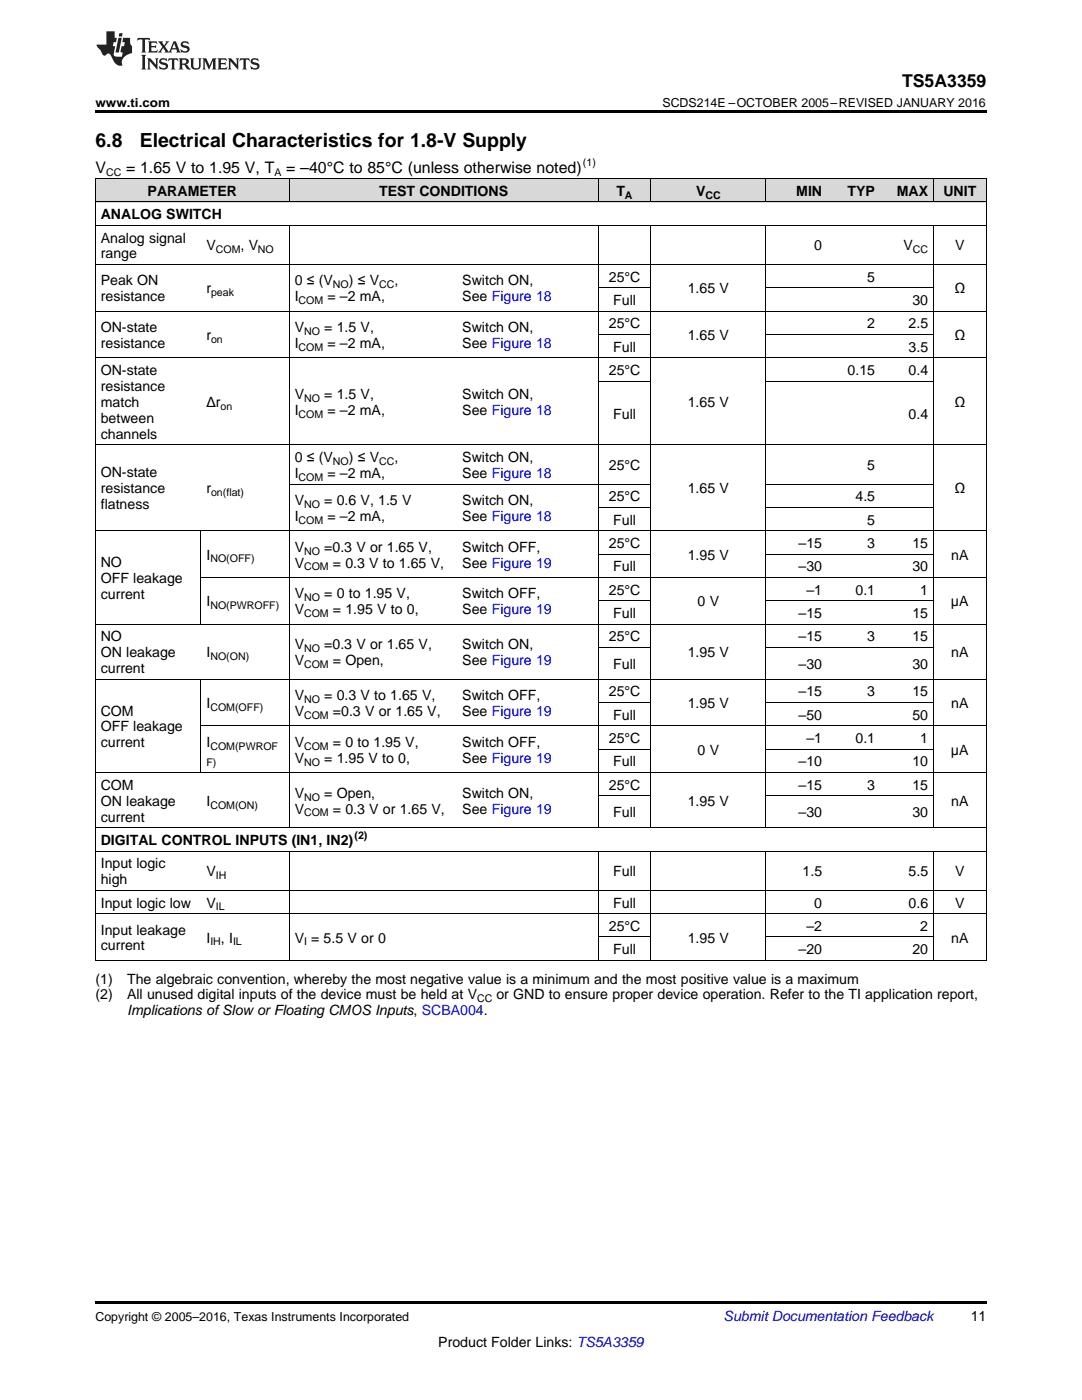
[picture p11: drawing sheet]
<svg xmlns="http://www.w3.org/2000/svg" width="216mm" height="279mm" viewBox="0 0 216 279" stroke-linecap="round" stroke-linejoin="round" font-family="sans-serif">
<defs><g id="words">
<g font-size="3.9">
<text x="19" y="29.3">6.8</text>
<text x="27.9" y="29.3">Electrical Characteristics for 1.8-V Supply</text>
</g>
<text font-size="3.5" x="180" y="17.3">TS5A3359</text>
<g font-size="3.2">
<text x="19" y="34.4">V</text>
<text x="25.2" y="34.4">= 1.65 V to 1.95 V, T</text>
<text x="57.1" y="34.4">= –40°C to 85°C (unless otherwise noted)</text>
</g>
<g font-size="2.8">
<text x="29.5" y="39.1">PARAMETER</text>
<text x="75.6" y="39.1">TEST CONDITIONS</text>
<text x="123" y="39.1">T</text>
<text x="138.9" y="39.1">V</text>
<text x="158.9" y="39.1">MIN</text>
<text x="169.1" y="39.1">TYP</text>
<text x="178.9" y="39.1">MAX</text>
<text x="188.2" y="39.1">UNIT</text>
<text x="20.1" y="43.7">ANALOG SWITCH</text>
<text x="20.1" y="48.4">Analog signal</text>
<text x="20.1" y="51.6">range</text>
<text x="41.2" y="50">V</text>
<text x="48" y="50">, V</text>
<text x="162.5" y="50">0</text>
<text x="180.3" y="50">V</text>
<text x="190.6" y="50">V</text>
<text x="20.1" y="57">Peak ON</text>
<text x="41.2" y="58.6">r</text>
<text x="58.8" y="57">0 ≤ (V</text>
<text x="69.6" y="57">) ≤ V</text>
<text x="78.7" y="57">,</text>
<text x="92.3" y="57">Switch ON,</text>
<text x="121.5" y="56.2">25°C</text>
<text x="137.2" y="58.6">1.65 V</text>
<text x="173" y="56.2">5</text>
<text x="190.4" y="58.6">Ω</text>
<text x="20.1" y="60.1">resistance</text>
<text x="58.8" y="60.1">I</text>
<text x="65.3" y="60.1">= –2 mA,</text>
<text x="92.3" y="60.1">See Figure 18</text>
<text x="121.5" y="65.5">25°C</text>
<text x="122.4" y="60.9">Full</text>
<text x="173" y="65.5">2</text>
<text x="181.3" y="65.5">2.5</text>
<text x="182.1" y="60.9">30</text>
<text x="20.1" y="66.3">ON-state</text>
<text x="20.1" y="69.5">resistance</text>
<text x="41.2" y="67.9">r</text>
<text x="58.8" y="66.3">V</text>
<text x="58.8" y="69.5">I</text>
<text x="64.7" y="66.3">= 1.5 V,</text>
<text x="65.3" y="69.5">= –2 mA,</text>
<text x="92.3" y="66.3">Switch ON,</text>
<text x="92.3" y="69.5">See Figure 18</text>
<text x="122.4" y="70.2">Full</text>
<text x="137.2" y="67.9">1.65 V</text>
<text x="181.3" y="70.2">3.5</text>
<text x="190.4" y="67.9">Ω</text>
<text x="20.1" y="74.9">ON-state</text>
<text x="121.5" y="74.9">25°C</text>
<text x="169.1" y="74.9">0.15</text>
<text x="181.3" y="74.9">0.4</text>
<text x="20.1" y="78">resistance</text>
<text x="20.1" y="81.2">match</text>
<text x="41.2" y="81.2">Δr</text>
<text x="58.8" y="79.6">V</text>
<text x="58.8" y="82.8">I</text>
<text x="64.7" y="79.6">= 1.5 V,</text>
<text x="65.3" y="82.8">= –2 mA,</text>
<text x="92.3" y="79.6">Switch ON,</text>
<text x="92.3" y="82.8">See Figure 18</text>
<text x="122.4" y="83.5">Full</text>
<text x="137.2" y="81.2">1.65 V</text>
<text x="181.3" y="83.5">0.4</text>
<text x="190.4" y="81.2">Ω</text>
<text x="20.1" y="84.4">between</text>
<text x="20.1" y="87.6">channels</text>
<text x="20.1" y="95.3">ON-state</text>
<text x="58.8" y="92.2">0 ≤ (V</text>
<text x="58.8" y="95.4">I</text>
<text x="65.3" y="95.4">= –2 mA,</text>
<text x="69.6" y="92.2">) ≤ V</text>
<text x="78.7" y="92.2">,</text>
<text x="92.3" y="92.2">Switch ON,</text>
<text x="92.3" y="95.4">See Figure 18</text>
<text x="121.5" y="93.8">25°C</text>
<text x="173" y="93.8">5</text>
<text x="20.1" y="98.5">resistance</text>
<text x="20.1" y="101.6">flatness</text>
<text x="41.2" y="98.5">r</text>
<text x="58.8" y="100.8">V</text>
<text x="64.7" y="100.8">= 0.6 V, 1.5 V</text>
<text x="92.3" y="100.8">Switch ON,</text>
<text x="121.5" y="100">25°C</text>
<text x="137.2" y="98.5">1.65 V</text>
<text x="170.7" y="100">4.5</text>
<text x="190.4" y="98.5">Ω</text>
<text x="58.8" y="104">I</text>
<text x="65.3" y="104">= –2 mA,</text>
<text x="92.3" y="104">See Figure 18</text>
<text x="122.4" y="104.7">Full</text>
<text x="173" y="104.7">5</text>
<text x="20.1" y="113.2">NO</text>
<text x="41.2" y="111.7">I</text>
<text x="58.8" y="110.1">V</text>
<text x="58.8" y="113.3">V</text>
<text x="64.7" y="110.1">=0.3 V or 1.65 V,</text>
<text x="66.4" y="113.3">= 0.3 V to 1.65 V,</text>
<text x="92.3" y="110.1">Switch OFF,</text>
<text x="92.3" y="113.3">See Figure 19</text>
<text x="121.5" y="109.4">25°C</text>
<text x="137.2" y="111.7">1.95 V</text>
<text x="159.3" y="109.4">–15</text>
<text x="173" y="109.4">3</text>
<text x="182.1" y="109.4">15</text>
<text x="189.8" y="111.7">nA</text>
<text x="20.1" y="116.3">OFF leakage</text>
<text x="20.1" y="119.5">current</text>
<text x="58.8" y="119.4">V</text>
<text x="64.7" y="119.4">= 0 to 1.95 V,</text>
<text x="92.3" y="119.4">Switch OFF,</text>
<text x="121.5" y="118.7">25°C</text>
<text x="122.4" y="114">Full</text>
<text x="159.3" y="114">–30</text>
<text x="160.9" y="118.7">–1</text>
<text x="170.7" y="118.7">0.1</text>
<text x="182.1" y="114">30</text>
<text x="183.6" y="118.7">1</text>
<text x="41.2" y="121">I</text>
<text x="58.8" y="122.6">V</text>
<text x="66.4" y="122.6">= 1.95 V to 0,</text>
<text x="92.3" y="122.6">See Figure 19</text>
<text x="122.4" y="123.3">Full</text>
<text x="139.2" y="121">0 V</text>
<text x="159.3" y="123.3">–15</text>
<text x="182.1" y="123.3">15</text>
<text x="189.8" y="121">μA</text>
<text x="20.1" y="128">NO</text>
<text x="20.1" y="131.2">ON leakage</text>
<text x="41.2" y="131.2">I</text>
<text x="58.8" y="129.6">V</text>
<text x="64.7" y="129.6">=0.3 V or 1.65 V,</text>
<text x="92.3" y="129.6">Switch ON,</text>
<text x="121.5" y="128">25°C</text>
<text x="137.2" y="131.2">1.95 V</text>
<text x="159.3" y="128">–15</text>
<text x="173" y="128">3</text>
<text x="182.1" y="128">15</text>
<text x="189.8" y="131.2">nA</text>
<text x="20.1" y="134.3">current</text>
<text x="58.8" y="132.8">V</text>
<text x="66.4" y="132.8">= Open,</text>
<text x="92.3" y="132.8">See Figure 19</text>
<text x="122.4" y="133.5">Full</text>
<text x="159.3" y="133.5">–30</text>
<text x="182.1" y="133.5">30</text>
<text x="20.1" y="142.8">COM</text>
<text x="41.2" y="141.3">I</text>
<text x="58.8" y="139.7">V</text>
<text x="58.8" y="142.9">V</text>
<text x="64.7" y="139.7">= 0.3 V to 1.65 V,</text>
<text x="66.4" y="142.9">=0.3 V or 1.65 V,</text>
<text x="92.3" y="139.7">Switch OFF,</text>
<text x="92.3" y="142.9">See Figure 19</text>
<text x="121.5" y="139">25°C</text>
<text x="122.4" y="143.7">Full</text>
<text x="137.2" y="141.3">1.95 V</text>
<text x="159.3" y="139">–15</text>
<text x="159.3" y="143.7">–50</text>
<text x="173" y="139">3</text>
<text x="182.1" y="139">15</text>
<text x="182.1" y="143.7">50</text>
<text x="189.8" y="141.3">nA</text>
<text x="20.1" y="146">OFF leakage</text>
<text x="20.1" y="149.2">current</text>
<text x="41.2" y="149">I</text>
<text x="58.8" y="149">V</text>
<text x="66.4" y="149">= 0 to 1.95 V,</text>
<text x="92.3" y="149">Switch OFF,</text>
<text x="121.5" y="148.3">25°C</text>
<text x="160.9" y="148.3">–1</text>
<text x="170.7" y="148.3">0.1</text>
<text x="183.6" y="148.3">1</text>
<text x="58.8" y="152.2">V</text>
<text x="64.7" y="152.2">= 1.95 V to 0,</text>
<text x="92.3" y="152.2">See Figure 19</text>
<text x="122.4" y="153">Full</text>
<text x="139.2" y="150.6">0 V</text>
<text x="159.3" y="153">–10</text>
<text x="182.1" y="153">10</text>
<text x="189.8" y="150.6">μA</text>
<text x="20.1" y="157.6">COM</text>
<text x="20.1" y="160.8">ON leakage</text>
<text x="41.2" y="160.8">I</text>
<text x="58.8" y="159.2">V</text>
<text x="64.7" y="159.2">= Open,</text>
<text x="92.3" y="159.2">Switch ON,</text>
<text x="121.5" y="157.6">25°C</text>
<text x="137.2" y="160.8">1.95 V</text>
<text x="159.3" y="157.6">–15</text>
<text x="173" y="157.6">3</text>
<text x="182.1" y="157.6">15</text>
<text x="189.8" y="160.8">nA</text>
<text x="20.1" y="164">current</text>
<text x="58.8" y="162.4">V</text>
<text x="66.4" y="162.4">= 0.3 V or 1.65 V,</text>
<text x="92.3" y="162.4">See Figure 19</text>
<text x="122.4" y="163.1">Full</text>
<text x="159.3" y="163.1">–30</text>
<text x="182.1" y="163.1">30</text>
<text x="20.1" y="168.6">DIGITAL CONTROL INPUTS (IN1, IN2)</text>
<text x="20.1" y="173.3">Input logic</text>
<text x="20.1" y="176.5">high</text>
<text x="41.2" y="174.9">V</text>
<text x="122.4" y="174.9">Full</text>
<text x="160.2" y="174.9">1.5</text>
<text x="181.3" y="174.9">5.5</text>
<text x="190.6" y="174.9">V</text>
<text x="20.1" y="181.1">Input logic low</text>
<text x="41.2" y="181.1">V</text>
<text x="121.5" y="185.8">25°C</text>
<text x="122.4" y="181.1">Full</text>
<text x="160.9" y="185.8">–2</text>
<text x="162.5" y="181.1">0</text>
<text x="181.3" y="181.1">0.6</text>
<text x="183.6" y="185.8">2</text>
<text x="190.6" y="181.1">V</text>
<text x="20.1" y="186.5">Input leakage</text>
<text x="20.1" y="189.7">current</text>
<text x="41.2" y="188.1">I</text>
<text x="44.1" y="188.1">, I</text>
<text x="58.8" y="188.1">V = 5.5 V or 0</text>
<text x="122.4" y="190.4">Full</text>
<text x="137.2" y="188.1">1.95 V</text>
<text x="159.3" y="190.4">–20</text>
<text x="182.1" y="190.4">20</text>
<text x="189.8" y="188.1">nA</text>
<text x="19" y="196.3">(1)</text>
<text x="25.4" y="196.3">The algebraic convention, whereby the most negative value is a minimum and the most positive value is a maximum</text>
<text x="19" y="199.5">(2)</text>
<text x="25.4" y="199.5">All unused digital inputs of the device must be held at V</text>
<text x="25.4" y="202.6">Implications ofSlow or Floating CMOS Inputs, SCBA004.</text>
<text x="99.1" y="199.5">or GND to ensure proper device operation. Refer to the TI application report,</text>
<text x="193.7" y="263.6">11</text>
<text x="87.5" y="268.9">Product Folder Links: TS5A3359</text>
</g>
<text font-size="2.8" fill="#0000c8" x="144.4" y="263.6">Submit Documentation Feedback</text>
<g font-size="2.5">
<text x="19" y="21.4">www.ti.com</text>
<text x="132.2" y="21.4">SCDS214E –OCTOBER 2005–REVISED JANUARY 2016</text>
<text x="19" y="263.6">Copyright © 2005–2016, Texas Instruments Incorporated</text>
</g>
<g font-size="2.1">
<text x="21.2" y="35.1">CC</text>
<text x="54.8" y="35.1">A</text>
<text x="116.3" y="33.2">(1)</text>
<text x="124.7" y="39.7">A</text>
<text x="140.8" y="39.7">CC</text>
<text x="43.1" y="50.6">COM</text>
<text x="51.5" y="50.6">NO</text>
<text x="182.1" y="50.6">CC</text>
<text x="42.1" y="59.1">peak</text>
<text x="66.4" y="57.5">NO</text>
<text x="75.6" y="57.5">CC</text>
<text x="59.6" y="60.7">COM</text>
<text x="42.1" y="68.4">on</text>
<text x="59.6" y="70">COM</text>
<text x="60.7" y="66.9">NO</text>
<text x="44" y="81.8">on</text>
<text x="59.6" y="83.4">COM</text>
<text x="60.7" y="80.2">NO</text>
<text x="59.6" y="96">COM</text>
<text x="66.4" y="92.8">NO</text>
<text x="75.6" y="92.8">CC</text>
<text x="42.1" y="99">on(flat)</text>
<text x="60.7" y="101.4">NO</text>
<text x="59.6" y="104.5">COM</text>
<text x="42" y="112.3">NO(OFF)</text>
<text x="60.7" y="110.7">NO</text>
<text x="60.7" y="113.8">COM</text>
<text x="60.7" y="120">NO</text>
<text x="42" y="121.6">NO(PWROFF)</text>
<text x="60.7" y="123.2">COM</text>
<text x="42" y="131.7">NO(ON)</text>
<text x="60.7" y="130.1">NO</text>
<text x="60.7" y="133.3">COM</text>
<text x="42" y="141.9">COM(OFF)</text>
<text x="60.7" y="140.3">NO</text>
<text x="60.7" y="143.5">COM</text>
<text x="42" y="149.6">COM(PWROF</text>
<text x="60.7" y="149.6">COM</text>
<text x="41.2" y="152.8">F)</text>
<text x="60.7" y="152.8">NO</text>
<text x="42" y="161.4">COM(ON)</text>
<text x="60.7" y="159.8">NO</text>
<text x="60.7" y="162.9">COM</text>
<text x="70.7" y="167.5">(2)</text>
<text x="43.1" y="175.4">IH</text>
<text x="43.1" y="181.7">IL</text>
<text x="42" y="188.7">IH</text>
<text x="46.5" y="188.7">IL</text>
<text x="60.7" y="188.7">I</text>
<text x="95.2" y="200">CC</text>
</g>
</g></defs>
<g fill="#d8d8d8">
<path d="M19 35.7h21.1v4.7h-21.1z"/>
<path d="M40.1 35.7h17.6v4.7h-17.6z"/>
<path d="M57.7 35.7h33.5v4.7h-33.5z"/>
<path d="M91.2 35.7h28.2v4.7h-28.2z"/>
<path d="M119.4 35.7h10.5v4.7h-10.5z"/>
<path d="M129.9 35.7h22.9v4.7h-22.9z"/>
<path d="M152.8 35.7h12.3v4.7h-12.3z"/>
<path d="M165.1 35.7h10.6v4.7h-10.6z"/>
<path d="M175.7 35.7h10.6v4.7h-10.6z"/>
<path d="M186.3 35.7h10.5v4.7h-10.5z"/>
</g>
<path d="M19 22h177.8v.5h-177.8zM19 259.7h177.8v.5h-177.8z" fill="#000"/>
<g fill="none" stroke="#000" stroke-width=".2">
<path d="M19 35.6h177.8M19.1 35.7v156M57.7 35.7v4.7M119.3 35.7v4.7M129.9 35.7v4.7M152.8 35.7v4.7M186.2 35.7v4.7M196.8 35.7v156M19 52.8h177.8M19 45h177.8M19 40.3h177.8M57.7 45v120.2"/>
<path d="M119.3 45v120.2M119.4 57.4h10.5M129.9 45v120.2M152.8 45v120.2M152.8 57.4h33.5M186.2 45v120.2M19 71.4h177.8M19 62.1h177.8M119.4 76.1h10.5M119.4 66.8h10.5M152.8 76.1h33.5M152.8 66.8h33.5"/>
<path d="M19 88.8h177.8M57.7 96.6h72.2M152.8 96.6h33.5M19 105.9h177.8M40.1 105.9v18.7M40.1 115.2h156.7M119.4 119.9h10.5M119.4 110.6h10.5M119.4 101.3h10.5M152.8 119.9h33.5M152.8 110.6h33.5M152.8 101.3h33.5"/>
<path d="M19 135.6h177.8M19 124.5h177.8M40.1 135.6v18.6M119.4 129.2h10.5M152.8 129.2h33.5M19 154.2h177.8M40.1 144.9h156.7M119.4 158.8h10.5M119.4 149.5h10.5M119.4 140.2h10.5M152.8 158.8h33.5M152.8 149.5h33.5"/>
<path d="M152.8 140.2h33.5M19 177.7h177.8M19 169.8h177.8M19 165.2h177.8M57.7 169.9v21.8M119.3 169.9v21.8M129.9 169.9v21.8M152.8 169.9v21.8M186.2 169.9v21.8M19 191.6h177.8M19 182.3h177.8M119.4 187h10.5"/>
<path d="M152.8 187h33.5"/>
</g>
<g fill="#231f20">
<path d="M27.5 7.6l-.1 .5 .4-.2h.6v.1v2.1l-.2 .4h1l-.3-.4v-2.1l.1-.1h.5l.5 .2-.2-.5zM29.5 8.3l.2 .3v1.5l-.2 .4h1.8l.2-.6a1.04 1.04 0 0 1-1.3 .2v-.7h.6l.3 .2v-.6l-.3 .2h-.6v-.6l.8-.1 .4 .3-.2-.5zM31.5 8.3l.9 1.1-.9 1.1h.8l-.2-.2 .5-.7 .4 .7-.2 .2h1.5l-.1-.2 .1-.4h.9l.1 .4-.2 .2h1l-.3-.3-.7-1.9h-.5l-.9 2-.8-1 .9-1h-.8l.1 .3-.3 .5-.4-.6 .2-.2zM34.7 8.6l.4 1h-.7zM36.3 8.4a.63 .63 0 0 0-.2 .7 .63 .63 0 0 0 .6 .4l.6 .2 .1 .2a.75 .75 0 0 1-.7 .4 .75 .75 0 0 1-.6-.5l.1 .7 .1-.1a1.11 1.11 0 0 0 1.5-.6 1.13 1.13 0 0 0-1.2-.8l-.1-.4a1.04 1.04 0 0 1 1.2 .2l-.2-.5-.1 .1-.5-.2zM28.2 10.9l.2 .4v2.2l-.2 .4h1l-.3-.4v-2.2l.3-.4zM29.3 11.6l.3 .4v1.5l-.3 .4h.8l-.2-.4v-1.3l1.5 1.7v-1.9l.2-.4h-.7l.2 .4v.9l-1.1-1.3zM32 11.8a.62 .62 0 0 0-.2 .7 .62 .62 0 0 0 .6 .4l.6 .1 .1 .3a.76 .76 0 0 1-.7 .3 .76 .76 0 0 1-.6-.4l.1 .7 .1-.1a1.11 1.11 0 0 0 1.5-.6 1.13 1.13 0 0 0-1.2-.8l-.1-.4a1.04 1.04 0 0 1 1.2 .2l-.2-.6-.1 .1-.5-.1zM33.7 11.6l-.2 .6a.61 .61 0 0 1 .8-.3v1.6l-.2 .4h.9l-.2-.4v-1.6a.63 .63 0 0 1 .8 .3l-.2-.6zM35.6 11.6l.3 .4v1.5l-.3 .4h1l-.2-.2v-.8l.5 .2a.76 .76 0 0 0 1.2 .7l-1-1a.58 .58 0 0 0 .6-.5 .58 .58 0 0 0-.5-.6zM36.4 11.9h.1a.45 .45 0 0 1 .5 .1 .45 .45 0 0 1 .1 .5l-.7 .2zM37.9 11.6l.2 .2a2.17 2.17 0 0 0 .3 1.9 .99 .99 0 0 0 1.6-.6v-1.1l.2-.4h-.7l.2 .2a1.92 1.92 0 0 1-.2 1.8 .6 .6 0 0 1-.9-.5v-1.1l.2-.4zM40.4 11.6l.2 .4v1.5l-.2 .4h.7l-.2-.4v-1.4l.8 1.8 .8-1.8v1.4l-.2 .4h.9l-.2-.4v-1.5l.2-.4h-.8l-.6 1.5-.6-1.5zM43.4 11.6l.2 .4v1.5l-.2 .4h1.8l.2-.6a1.04 1.04 0 0 1-1.3 .1v-.6h.5l.4 .2v-.6l-.4 .2h-.5v-.7h.8l.3 .3-.1-.6zM45.5 11.6l.2 .4v1.5l-.2 .4h.7l-.2-.4v-1.3l1.5 1.7v-1.9l.2-.4h-.7l.2 .4v.9l-1.1-1.3zM47.9 11.6l-.1 .6a.61 .61 0 0 1 .8-.3v1.6l-.3 .4h1l-.3-.4 .1-1.6a.63 .63 0 0 1 .7 .3l-.1-.6zM50.2 11.8a.62 .62 0 0 0-.2 .7 .62 .62 0 0 0 .6 .4l.6 .1 .2 .3a.76 .76 0 0 1-.8 .3 .76 .76 0 0 1-.6-.4l.1 .7 .2-.1a1.11 1.11 0 0 0 1.5-.6 1.13 1.13 0 0 0-1.3-.8l-.1-.4a1.04 1.04 0 0 1 1.2 .2l-.1-.6-.2 .1-.5-.1z"/>
<path d="M21.2 6.3v2.6h-1.9l.1 .4 .7 .9a.91 .91 0 0 0 1 .8 .56 .56 0 0 1 .5-.3 .56 .56 0 0 1 .5 .3l.4 .8a1.53 1.53 0 0 0 1.9 1.2 1.54 1.54 0 0 1 1-2.1l.9-.3v-1.4a1.52 1.52 0 0 1-.3-1.6h-1.4l-.2 .8h.5l-.2 .8h-.4l-.2 1v.2l.4 .1-.2 .8a1.93 1.93 0 0 1-1.6-.3l.3-1.8h-.5l.2-.8h.4l.2-.8h-.4v-1.3zM23.6 7.6l-.6 2.9h.7l.6-2.9zM23.8 6.6l-.1 .7h.6l.2-.7z"/>
</g>
<use href="#words"/>
</svg>
